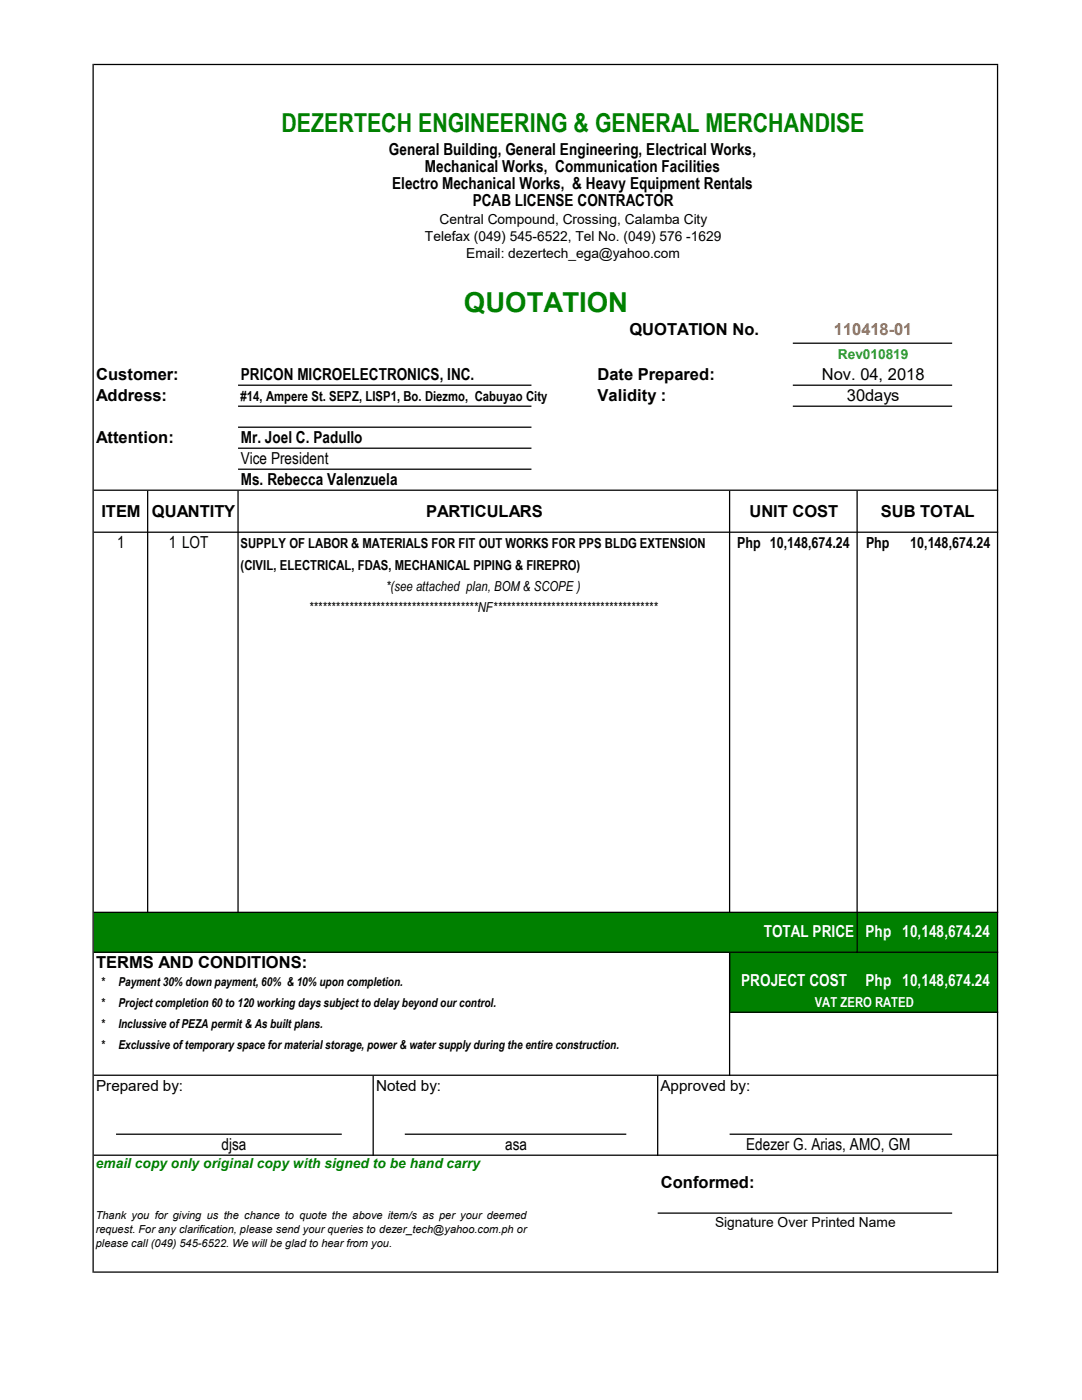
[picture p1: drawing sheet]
<svg xmlns="http://www.w3.org/2000/svg" width="216mm" height="279mm" viewBox="0 0 216 279" stroke-linecap="round" stroke-linejoin="round" font-family="sans-serif">
<defs><g id="words">
<text font-size="5.5" fill="#008000" x="92.6" y="62.3">QUOTATION</text>
<text font-size="5.2" fill="#008000" x="56.2" y="26.2">DEZERTECH ENGINEERING &amp; GENERAL MERCHANDISE</text>
<g font-size="3.3">
<text x="77.6" y="30.9">General Building, General Engineering, Electrical Works,</text>
<text x="84.8" y="34.2">Mechanical Works, Communication Facilities</text>
<text x="78.2" y="37.6">Electro Mechanical Works, &amp; Heavy Equipment Rentals</text>
<text x="94.3" y="41">PCAB LICENSE CONTRACTOR</text>
<text x="125.6" y="66.9">QUOTATION No.</text>
<text x="19.2" y="75.9">Customer:</text>
<text x="48" y="75.9">PRICON MICROELECTRONICS, INC.</text>
<text x="119.2" y="75.9">Date Prepared:</text>
<text x="164" y="75.8">Nov. 04, 2018</text>
<text x="19.2" y="80.1">Address:</text>
<text x="119.2" y="80.1">Validity :</text>
<text x="169" y="80">30days</text>
<text x="19.2" y="88.5">Attention:</text>
<text x="48" y="88.5">Mr. Joel C. Padullo</text>
<text x="48" y="92.7">Vice President</text>
<text x="48" y="96.9">Ms. Rebecca Valenzuela</text>
<text x="20.2" y="103.1">ITEM QUANTITY</text>
<text x="85" y="103.1">PARTICULARS</text>
<text x="149.6" y="103.1">UNIT COST</text>
<text x="175.8" y="103.1">SUB TOTAL</text>
<text x="23.4" y="109.4">1</text>
<text x="33.7" y="109.4">1 LOT</text>
<text x="19.2" y="193.3">TERMS AND CONDITIONS:</text>
<text x="44.2" y="229.6">djsa</text>
<text x="100.8" y="229.6">asa</text>
<text x="148.9" y="229.6">Edezer G. Arias, AMO, GM</text>
<text x="131.9" y="237.2">Conformed:</text>
</g>
<text font-size="3.3" fill="#f60" x="166.4" y="66.9">110418-01</text>
<g font-size="3.3" fill="#fff">
<text x="152.4" y="187.1">TOTAL PRICE</text>
<text x="172.7" y="187.1">Php 10,148,674.24</text>
<text x="147.9" y="196.9">PROJECT COST</text>
<text x="172.7" y="196.9">Php 10,148,674.24</text>
</g>
<g font-size="3">
<text x="147.1" y="109.4">Php 10,148,674.24</text>
<text x="172.8" y="109.4">Php</text>
<text x="181.6" y="109.4">10,148,674.24</text>
<text x="19.2" y="217.6">Prepared by:</text>
<text x="75" y="217.6">Noted by:</text>
<text x="131.8" y="217.6">Approved by:</text>
</g>
<g font-size="2.7">
<text x="87.7" y="44.6">Central Compound, Crossing, Calamba City</text>
<text x="84.8" y="48">Telefax (049) 545-6522, Tel No. (049) 576 -1629</text>
<text x="93" y="51.4">Email: dezertech_ega@yahoo.com</text>
<text x="48" y="80.1">#14, Ampere St. SEPZ, LISP1, Bo. Diezmo, Cabuyao City</text>
<text x="48" y="109.4">SUPPLY OF LABOR &amp; MATERIALS FOR FIT OUT WORKS FOR PPS BLDG EXTENSION</text>
<text x="48" y="113.8">(CIVIL, ELECTRICAL, FDAS, MECHANICAL PIPING &amp; FIREPRO)</text>
<text x="77" y="118">*(see attached plan, BOM &amp; SCOPE )</text>
<text x="61.6" y="122.2">**************************************NF*************************************</text>
<text x="142.7" y="244.9">Signature Over Printed Name</text>
</g>
<text font-size="2.7" fill="#00b050" x="167.2" y="71.7">Rev010819</text>
<text font-size="2.7" fill="#fff" x="162.6" y="201">VAT ZERO RATED</text>
<text font-size="2.7" fill="#008000" x="19.1" y="233.2">email copy only original copy with signed to be hand carry</text>
<g font-size="2.5">
<text x="20.1" y="196.8">*</text>
<text x="23.6" y="196.8">Payment 30% down payment, 60% &amp; 10% upon completion.</text>
<text x="20.1" y="201">*</text>
<text x="23.6" y="201">Project completion 60 to 120 working days subject to delay beyond our control.</text>
<text x="20.1" y="205.2">*</text>
<text x="20.1" y="209.4">*</text>
<text x="23.6" y="205.2">Inclussive of PEZA permit &amp; As built plans.</text>
<text x="23.6" y="209.4">Exclussive of temporary space for material storage, power &amp; water supply during the entire construction.</text>
</g>
<g font-size="2.2">
<text x="19.1" y="243.2">Thank you for giving us the chance to quote the above item/s as per your deemed</text>
<text x="19.1" y="246">request. For any clarification, please send your queries to dezer_tech@yahoo.com.ph or</text>
<text x="19.1" y="248.9">please call (049) 545-6522. We will be glad to hear from you.</text>
</g>
</g></defs>
<g fill="#008000">
<path d="M18.8 182.1h180.3v8h-180.3z"/>
<path d="M145.6 197.8h53.5v4.3h-53.5z"/>
</g>
<path d="M145.6 190h53.5v7.9h-53.5z" fill-rule="evenodd" fill="#008000"/>
<g fill="#000">
<path d="M18.7 12.7h180.5v.3h-180.5zM158.2 68.4h31.8v.2h-31.8zM158.2 76.8h31.8v.2h-31.8zM158.2 80.9h31.8v.3h-31.8zM47.5 85.1h58.5v.3h-58.5zM47.5 89.3h58.5v.3h-58.5zM47.5 93.5h58.5v.3h-58.5zM18.7 97.7h180.5v.3h-180.5zM18.7 106.1h180.5v.2h-180.5zM18.7 181.9h180.5v.3h-180.5zM18.7 189.9h180.5v.3h-180.5zM145.7 201.9h53.5v.2h-53.5zM18.7 214.5h180.5v.2h-180.5zM145.6 226.2h44.4v.3h-44.4zM18.7 230.4h180.5v.3h-180.5zM131.2 242h58.8v.2h-58.8zM18.7 253.7h180.5v.3h-180.5z" fill-rule="evenodd"/>
<path d="M47.5 76.8h58.5v.2h-58.5zM47.5 80.9h58.5v.3h-58.5zM145.5 98h.2v84.2h-.2zM23.2 226.2h45v.3h-45zM80.8 226.2h44.2v.3h-44.2zM18.5 12.7h.2v241.3h-.2zM198.9 13h.3v241h-.3zM29.3 98h.3v84.2h-.3zM47.4 98h.2v84.2h-.2zM145.5 190.2h.2v24.5h-.2zM170.9 98h.3v92.2h-.3zM74.3 214.7h.3v16h-.3zM131.1 214.7h.3v16h-.3z" fill-rule="evenodd"/>
</g>
<use href="#words"/>
</svg>
